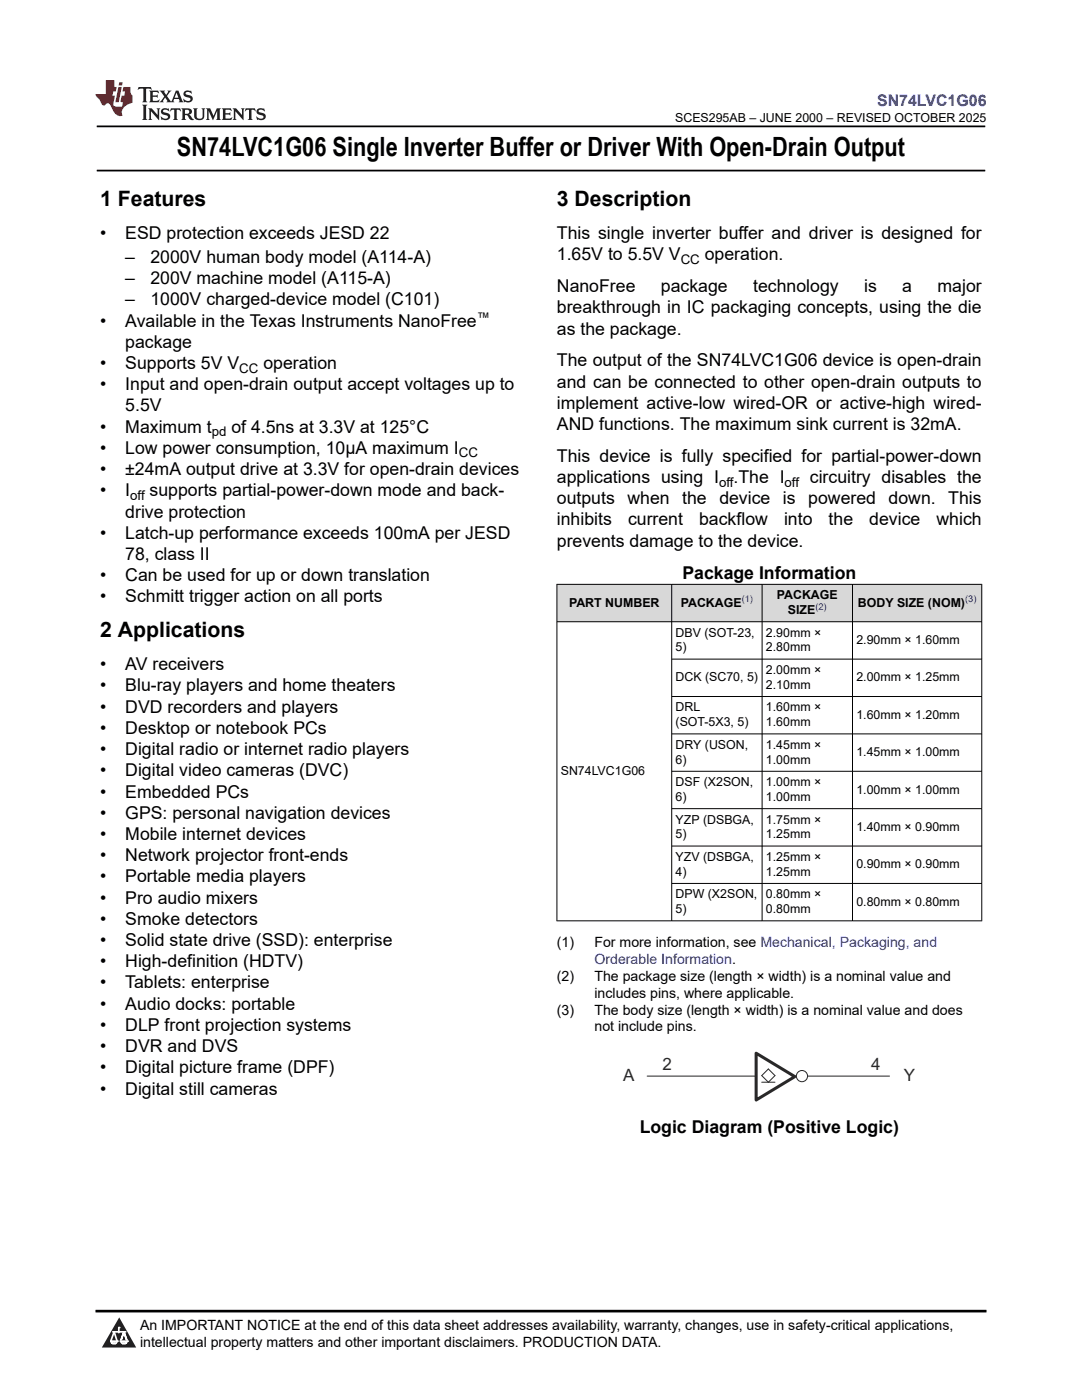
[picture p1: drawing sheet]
<svg xmlns="http://www.w3.org/2000/svg" width="216mm" height="279mm" viewBox="0 0 216 279" stroke-linecap="round" stroke-linejoin="round" font-family="sans-serif">
<defs><g id="words">
<text font-size="5.3" x="35.3" y="31.2">SN74LVC1G06 Single Inverter Buffer or Driver With Open-Drain Output</text>
<g font-size="4.2">
<text x="20" y="41.2">1 Features</text>
<text x="111.1" y="41.2">3 Description</text>
<text x="20" y="127.2">2 Applications</text>
</g>
<g font-size="3.5">
<text x="20" y="47.7">•</text>
<text x="25" y="47.7">ESD protection exceeds JESD 22</text>
<text x="111.1" y="47.7">This single inverter buffer and driver is designed for</text>
<text x="25" y="52.5">–</text>
<text x="30" y="52.5">2000V human body model (A114-A)</text>
<text x="111.1" y="52">1.65V to 5.5V V</text>
<text x="140.6" y="52">operation.</text>
<text x="25" y="56.7">–</text>
<text x="30" y="56.7">200V machine model (A115-A)</text>
<text x="111.1" y="58.3">NanoFree</text>
<text x="131.9" y="58.3">package</text>
<text x="150.3" y="58.3">technology</text>
<text x="172.4" y="58.3">is</text>
<text x="180" y="58.3">a</text>
<text x="187.1" y="58.3">major</text>
<text x="20" y="65.2">•</text>
<text x="25" y="61">–</text>
<text x="25" y="65.2">Available in the Texas Instruments NanoFree</text>
<text x="30" y="61">1000V charged-device model (C101)</text>
<text x="111.1" y="62.5">breakthrough in IC packaging concepts, using the die</text>
<text x="25" y="69.4">package</text>
<text x="111.1" y="66.8">as the package.</text>
<text x="20" y="73.7">•</text>
<text x="20" y="77.9">•</text>
<text x="25" y="73.7">Supports 5V V</text>
<text x="25" y="77.9">Input and open-drain output accept voltages up to</text>
<text x="52.5" y="73.7">operation</text>
<text x="111.1" y="77.4">and can be connected to other open-drain outputs to</text>
<text x="111.1" y="73.1">The output of the SN74LVC1G06 device is open-drain</text>
<text x="25" y="82.1">5.5V</text>
<text x="111.1" y="81.6">implement active-low wired-OR or active-high wired-</text>
<text x="20" y="86.4">•</text>
<text x="25" y="86.4">Maximum t</text>
<text x="46.2" y="86.4">of 4.5ns at 3.3V at 125°C</text>
<text x="111.1" y="85.8">AND functions. The maximum sink current is 32mA.</text>
<text x="20" y="90.6">•</text>
<text x="20" y="94.8">•</text>
<text x="25" y="94.8">±24mA output drive at 3.3V for open-drain devices</text>
<text x="25" y="90.6">Low power consumption, 10µA maximum I</text>
<text x="111.1" y="92.2">This device is fully specified for partial-power-down</text>
<text x="20" y="99.1">•</text>
<text x="25" y="99.1">I</text>
<text x="29.9" y="99.1">supports partial-power-down mode and back-</text>
<text x="111.1" y="96.4">applications using I</text>
<text x="111.1" y="100.6">outputs</text>
<text x="125.2" y="100.6">when</text>
<text x="136.1" y="100.6">the</text>
<text x="143.5" y="100.6">device</text>
<text x="146.4" y="96.4">.The I</text>
<text x="156.2" y="100.6">is</text>
<text x="161.3" y="100.6">powered</text>
<text x="161.6" y="96.4">circuitry disables the</text>
<text x="177.3" y="100.6">down.</text>
<text x="189.2" y="100.6">This</text>
<text x="20" y="107.5">•</text>
<text x="25" y="103.3">drive protection</text>
<text x="25" y="107.5">Latch-up performance exceeds 100mA per JESD</text>
<text x="111.1" y="104.9">inhibits</text>
<text x="125.3" y="104.9">current</text>
<text x="139.5" y="104.9">backflow</text>
<text x="156.4" y="104.9">into</text>
<text x="165.3" y="104.9">the</text>
<text x="173.5" y="104.9">device</text>
<text x="186.9" y="104.9">which</text>
<text x="25" y="111.8">78, class II</text>
<text x="111.1" y="109.1">prevents damage to the device.</text>
<text x="20" y="116">•</text>
<text x="25" y="116">Can be used for up or down translation</text>
<text x="136.2" y="115.5">Package Information</text>
<text x="20" y="120.2">•</text>
<text x="25" y="120.2">Schmitt trigger action on all ports</text>
<text x="20" y="133.8">•</text>
<text x="20" y="138">•</text>
<text x="25" y="133.8">AV receivers</text>
<text x="25" y="138">Blu-ray players and home theaters</text>
<text x="20" y="142.2">•</text>
<text x="25" y="142.2">DVD recorders and players</text>
<text x="20" y="146.5">•</text>
<text x="25" y="146.5">Desktop or notebook PCs</text>
<text x="20" y="150.7">•</text>
<text x="20" y="154.9">•</text>
<text x="25" y="150.7">Digital radio or internet radio players</text>
<text x="25" y="154.9">Digital video cameras (DVC)</text>
<text x="20" y="159.2">•</text>
<text x="25" y="159.2">Embedded PCs</text>
<text x="20" y="163.4">•</text>
<text x="20" y="167.6">•</text>
<text x="25" y="163.4">GPS: personal navigation devices</text>
<text x="25" y="167.6">Mobile internet devices</text>
<text x="20" y="171.9">•</text>
<text x="25" y="171.9">Network projector front-ends</text>
<text x="20" y="176.1">•</text>
<text x="25" y="176.1">Portable media players</text>
<text x="20" y="180.3">•</text>
<text x="20" y="184.6">•</text>
<text x="25" y="180.3">Pro audio mixers</text>
<text x="25" y="184.6">Smoke detectors</text>
<text x="20" y="188.8">•</text>
<text x="25" y="188.8">Solid state drive (SSD): enterprise</text>
<text x="20" y="193">•</text>
<text x="20" y="197.3">•</text>
<text x="25" y="193">High-definition (HDTV)</text>
<text x="25" y="197.3">Tablets: enterprise</text>
<text x="20" y="201.5">•</text>
<text x="25" y="201.5">Audio docks: portable</text>
<text x="20" y="205.7">•</text>
<text x="20" y="210">•</text>
<text x="25" y="205.7">DLP front projection systems</text>
<text x="25" y="210">DVR and DVS</text>
<text x="20" y="214.2">•</text>
<text x="25" y="214.2">Digital picture frame (DPF)</text>
<text x="20" y="218.4">•</text>
<text x="25" y="218.4">Digital still cameras</text>
<text x="127.6" y="226.2">Logic Diagram (Positive Logic)</text>
</g>
<g font-size="3.4" fill="#2b292a">
<text x="124.3" y="215.7">A</text>
<text x="132.2" y="213.5">2</text>
<text x="173.8" y="213.5">4</text>
<text x="180.3" y="215.7">Y</text>
</g>
<text font-size="3.2" fill="#00f" x="175" y="21.1">SN74LVC1G06</text>
<g font-size="2.8">
<text x="111.1" y="188.9">(1)</text>
<text x="118.6" y="188.9">For more information, see Mechanical, Packaging, and</text>
<text x="111.1" y="195.7">(2)</text>
<text x="118.6" y="195.7">The package size (length × width) is a nominal value and</text>
<text x="111.1" y="202.5">(3)</text>
<text x="118.6" y="199.1">includes pins, where applicable.</text>
<text x="118.6" y="202.5">The body size (length × width) is a nominal value and does</text>
<text x="118.6" y="205.9">not include pins.</text>
<text x="27.9" y="265.5">An IMPORTANT NOTICE at the end of this data sheet addresses availability, warranty, changes, use in safety-critical applications,</text>
<text x="27.9" y="268.9">intellectual property matters and other important disclaimers. PRODUCTION DATA.</text>
</g>
<text font-size="2.8" fill="#00f" x="118.6" y="192.3">Orderable Information.</text>
<g font-size="2.6">
<text x="135.8" y="52.7">CC</text>
<text x="95.1" y="64.3">™</text>
<text x="47.7" y="74.4">CC</text>
<text x="42.2" y="87.1">pd</text>
<text x="91.5" y="91.3">CC</text>
<text x="26" y="99.8">off</text>
<text x="143.5" y="97.1">off</text>
<text x="156.6" y="97.1">off</text>
</g>
<g font-size="2.5">
<text x="134.7" y="24.3">SCES295AB – JUNE 2000 – REVISED OCTOBER 2025</text>
<text x="155" y="119.6">PACKAGE</text>
<text x="113.5" y="121.1">PART NUMBER</text>
<text x="135.8" y="121.1">PACKAGE</text>
<text x="157.2" y="122.5">SIZE</text>
<text x="171.2" y="121.1">BODY SIZE (NOM)</text>
<text x="134.8" y="127">DBV (SOT-23,</text>
<text x="134.8" y="130">5)</text>
<text x="152.8" y="127">2.90mm ×</text>
<text x="152.8" y="130">2.80mm</text>
<text x="170.9" y="128.5">2.90mm × 1.60mm</text>
<text x="134.8" y="136">DCK (SC70, 5)</text>
<text x="152.8" y="134.5">2.00mm ×</text>
<text x="152.8" y="137.5">2.10mm</text>
<text x="170.9" y="136">2.00mm × 1.25mm</text>
<text x="134.8" y="142">DRL</text>
<text x="152.8" y="142">1.60mm ×</text>
<text x="170.9" y="143.4">1.60mm × 1.20mm</text>
<text x="134.8" y="144.9">(SOT-5X3, 5)</text>
<text x="134.8" y="149.4">DRY (USON,</text>
<text x="152.8" y="144.9">1.60mm</text>
<text x="152.8" y="149.4">1.45mm ×</text>
<text x="111.9" y="154.6">SN74LVC1G06</text>
<text x="134.8" y="152.4">6)</text>
<text x="152.8" y="152.4">1.00mm</text>
<text x="170.9" y="150.9">1.45mm × 1.00mm</text>
<text x="134.8" y="156.9">DSF (X2SON,</text>
<text x="134.8" y="159.8">6)</text>
<text x="152.8" y="156.9">1.00mm ×</text>
<text x="152.8" y="159.8">1.00mm</text>
<text x="170.9" y="158.4">1.00mm × 1.00mm</text>
<text x="134.8" y="164.3">YZP (DSBGA,</text>
<text x="134.8" y="167.3">5)</text>
<text x="152.8" y="164.3">1.75mm ×</text>
<text x="152.8" y="167.3">1.25mm</text>
<text x="170.9" y="165.8">1.40mm × 0.90mm</text>
<text x="134.8" y="171.8">YZV (DSBGA,</text>
<text x="152.8" y="171.8">1.25mm ×</text>
<text x="170.9" y="173.3">0.90mm × 0.90mm</text>
<text x="134.8" y="174.8">4)</text>
<text x="134.8" y="179.3">DPW (X2SON,</text>
<text x="152.8" y="174.8">1.25mm</text>
<text x="152.8" y="179.3">0.80mm ×</text>
<text x="134.8" y="182.2">5)</text>
<text x="152.8" y="182.2">0.80mm</text>
<text x="170.9" y="180.8">0.80mm × 0.80mm</text>
</g>
<g font-size="1.9" fill="#00f">
<text x="148" y="120.2">(1)</text>
<text x="162.7" y="121.7">(2)</text>
<text x="192.6" y="120.2">(3)</text>
</g>
</g></defs>
<path d="M19.3 25.2h177.3M19.3 34h177.3" fill="none" stroke="#000" stroke-width=".35"/>
<g fill="#d8d8d8">
<path d="M111.1 116.6h84.8v7.5h-84.8z" fill-rule="evenodd"/>
<path d="M111.2 116.7h22.8v7.3h-22.8z" fill-rule="evenodd"/>
<path d="M134.1 116.7h17.9v7.3h-17.9z" fill-rule="evenodd"/>
<path d="M152.1 116.7h17.9v7.3h-17.9z" fill-rule="evenodd"/>
<path d="M170.2 116.7h25.6v7.3h-25.6z" fill-rule="evenodd"/>
</g>
<g fill="none" stroke="#000" stroke-width=".2">
<path d="M111.1 116.6h84.9M111.1 116.6v67.2M134 116.6v67.2M152.1 116.6v67.2M170.1 116.6v67.2M195.9 116.6v67.2M111.1 124.1h84.9M134 131.5h62M134 139h62M134 146.5h62M134 153.9h62M134 161.4h62"/>
<path d="M134 168.8h62M134 176.3h62M196 183.8h-84.9"/>
</g>
<path d="M129.1 214.8h48.4" fill="none" stroke="#2b292a" stroke-width=".2"/>
<path d="M150.9 210.2l7.7 4.7-7.7 4.6z" fill="#fff"/>
<path d="M150.9 210.2l7.7 4.7-7.7 4.6z" fill="none" stroke="#2b292a" stroke-width=".61"/>
<circle cx="160" cy="214.8" r="1.12" fill="#fff"/>
<g fill="none" stroke="#2b292a" stroke-width=".2">
<path d="M152 216h2.6M153.3 213.3l1.3 1.4-1.3 1.3-1.3-1.3z"/>
<circle cx="160" cy="214.8" r="1.12"/>
</g>
<path d="M0 0h215.9v23.8h-215.9z" fill-rule="evenodd" fill="#fff"/>
<path d="M27.7 17.4l-.2 .6 .5-.3h.6v.2v2.1l-.2 .4h1l-.2-.4v-2.1v-.2h.5l.5 .3-.1-.6zM29.8 18.1l.2 .4v1.5l-.2 .4h1.9l.1-.6a1.08 1.08 0 0 1-1.3 .2v-.7h.6l.4 .2v-.6l-.4 .2h-.6v-.6l.2-.1a1 1 0 0 1 1 .2l-.1-.5zM31.8 18.1l1 1.1-1 1.2h.9l-.2-.2 .4-.7 .5 .7-.2 .2h1.6l-.2-.2 .1-.4h1l.1 .4-.1 .2h.9l-.2-.3-.8-2h-.5l-1 2.2-.8-1.1 .9-1.1h-.8l.2 .2-.5 .7-.3-.7 .1-.2zM35.2 18.5l.4 1h-.8zM36.8 18.2a.65 .65 0 0 0-.2 .8 .65 .65 0 0 0 .6 .4l.7 .2 .1 .2a.79 .79 0 0 1-.7 .4 .79 .79 0 0 1-.7-.5l.1 .7 .2-.1a.93 .93 0 0 0 1.1 .1 .93 .93 0 0 0 .4-1 1.46 1.46 0 0 0-1.2-.6l-.1-.3a1.09 1.09 0 0 1 1.2 .2l-.2-.6-.1 .1-.6-.2zM28.4 20.9l.2 .4v2.3l-.2 .3h1l-.2-.3v-2.3l.2-.4zM29.6 21.6l.2 .4v1.6l-.2 .3h.8l-.3-.3v-1.4l1.7 1.8v-2l.2-.4h-.8l.2 .2 .1 1.1-1.2-1.3zM32.3 21.8a.65 .65 0 0 0-.2 .7 .65 .65 0 0 0 .7 .4l.6 .2 .1 .2a.79 .79 0 0 1-.7 .4 .79 .79 0 0 1-.7-.5l.1 .7 .2-.1a.93 .93 0 0 0 1.1 .1 .93 .93 0 0 0 .4-.9 1.46 1.46 0 0 0-1.2-.6l-.1-.4a1.09 1.09 0 0 1 1.2 .2l-.2-.6-.1 .1-.6-.1zM34.1 21.6l-.1 .7a.63 .63 0 0 1 .7-.4l.1 1.7-.3 .3h1l-.2-.3v-1.7a.66 .66 0 0 1 .8 .4l-.1-.7zM36.2 21.6l.2 .4v1.6l-.2 .3h.9l-.2-.2v-.7h.5l.1 .2a.79 .79 0 0 0 1.2 .6l-1-.9a.61 .61 0 0 0 .6-.6 .61 .61 0 0 0-.5-.6zM36.9 21.9h.2a.47 .47 0 0 1 .5 .1 .47 .47 0 0 1 .1 .5l-.2 .2h-.6zM38.5 21.6l.2 .2a2.27 2.27 0 0 0 .4 2 1.04 1.04 0 0 0 1.7-.7v-1.3l.2-.2h-.8l.2 .4v1.1a.6 .6 0 0 1-.6 .6 .6 .6 0 0 1-.6-.6v-1.1l.3-.4zM41.1 21.6l.2 .4v1.6l-.2 .3h.7l-.2-.3v-1.5l.9 1.9 .8-1.9v1.5l-.2 .3h1l-.3-.3v-1.6l.3-.4h-.8l-.7 1.5-.7-1.5zM44.3 21.6l.2 .4v1.6l-.2 .3h1.9l.1-.5a1.09 1.09 0 0 1-1.3 .1v-.6h.6l.4 .1v-.6l-.4 .2h-.6v-.6l.2-.1a1.01 1.01 0 0 1 1 .3l-.1-.6zM46.4 21.6l.3 .4v1.6l-.3 .3h.8l-.2-.3v-1.4l1.6 1.8v-2l.2-.4h-.7l.2 .2v1.1l-1.2-1.3zM49 21.6l-.1 .7a.63 .63 0 0 1 .8-.4v1.7l-.3 .3h1l-.2-.3v-1.7a.66 .66 0 0 1 .8 .4l-.1-.7zM51.4 21.8a.65 .65 0 0 0-.2 .7 .65 .65 0 0 0 .6 .4l.6 .2 .2 .2a.79 .79 0 0 1-.8 .4 .79 .79 0 0 1-.6-.5l.1 .7 .2-.1a.93 .93 0 0 0 1 .1 .93 .93 0 0 0 .5-.9 1.46 1.46 0 0 0-1.3-.6l-.1-.4a1.09 1.09 0 0 1 1.3 .2l-.2-.6-.2 .1-.5-.1z" fill="#231f20"/>
<path d="M21.1 16v2.8h-2.1l.1 .3 .9 1a.95 .95 0 0 0 .9 .9 .59 .59 0 0 1 .6-.4 .59 .59 0 0 1 .5 .4l.4 .8a1.59 1.59 0 0 0 2.1 1.3 1.61 1.61 0 0 1 1-2.2l1-.4-.1-1.5a1.59 1.59 0 0 1-.4-1.6h-1.4l-.2 .9h.5l-.1 .8h-.5l-.2 1v.2l.4 .1-.2 .9h-.6a.73 .73 0 0 1-1.1-.7l.3-1.5h-.5l.2-.8h.5l.2-.9h-.5v-1.4zM23.6 17.4l-.6 3h.7l.6-3zM23.8 16.4l-.1 .7h.7l.1-.7z" fill="#ed1c24"/>
<path d="M0 261.4h215.9v18h-215.9z" fill-rule="evenodd" fill="#fff"/>
<path d="M23.8 262.9l3.4 6h-6.9z" fill="#231f20"/>
<path d="M22.1 267.7h1.3l-.4 .5h-.3a.55 .55 0 0 1-.6-.5z" fill-rule="evenodd" fill="#fff"/>
<path d="M22.1 267.7h1.3l-.4 .5h-.3a.55 .55 0 0 1-.6-.5z" fill="none" stroke="#231f20" stroke-width=".34"/>
<path d="M22.1 267.7h1.3l-.4 .5h-.5zM23.7 265.9h.1M23.7 264.9v1z" fill="none" stroke="#fff" stroke-width=".34"/>
<circle cx="23.7" cy="264.9" r=".17" fill="#fff"/>
<path d="M22.6 265.8h.1M22.6 265.8h2.3z" fill="none" stroke="#fff" stroke-width=".34"/>
<circle cx="24.9" cy="265.8" r=".17" fill="#fff"/>
<path d="M24 267.7h.1" fill="none" stroke="#fff" stroke-width=".34"/>
<path d="M24.7 265.8l-.7 1.9z" fill="#fff"/>
<path d="M24.7 265.8l-.7 1.9z" fill="none" stroke="#fff" stroke-width=".34"/>
<path d="M24.7 265.8l.7 1.9z" fill="#fff"/>
<path d="M24.7 265.8l.7 1.9zM25.3 267.7h.1" fill="none" stroke="#fff" stroke-width=".34"/>
<circle cx="22.1" cy="267.7" r=".17" fill="#fff"/>
<path d="M22.8 265.8l-.7 1.9zM22.8 265.8l.6 1.9z" fill="none" stroke="#fff" stroke-width=".34"/>
<circle cx="23.4" cy="267.7" r=".17" fill="#fff"/>
<path d="M24.1 267.7h1.3a.65 .65 0 0 1-.6 .5 .65 .65 0 0 1-.7-.5z" fill-rule="evenodd" fill="#fff"/>
<path d="M24.1 267.7h1.3a.65 .65 0 0 1-.6 .5 .65 .65 0 0 1-.7-.5z" fill="none" stroke="#231f20" stroke-width=".34"/>
<path d="M24 267.7h.1M24.1 267.7h1.3l-.4 .5h-.5z" fill="none" stroke="#fff" stroke-width=".34"/>
<circle cx="25.4" cy="267.7" r=".17" fill="#fff"/>
<path d="M19 261.7h177.8" fill="none" stroke="#000" stroke-width=".53"/>
<use href="#words"/>
</svg>
